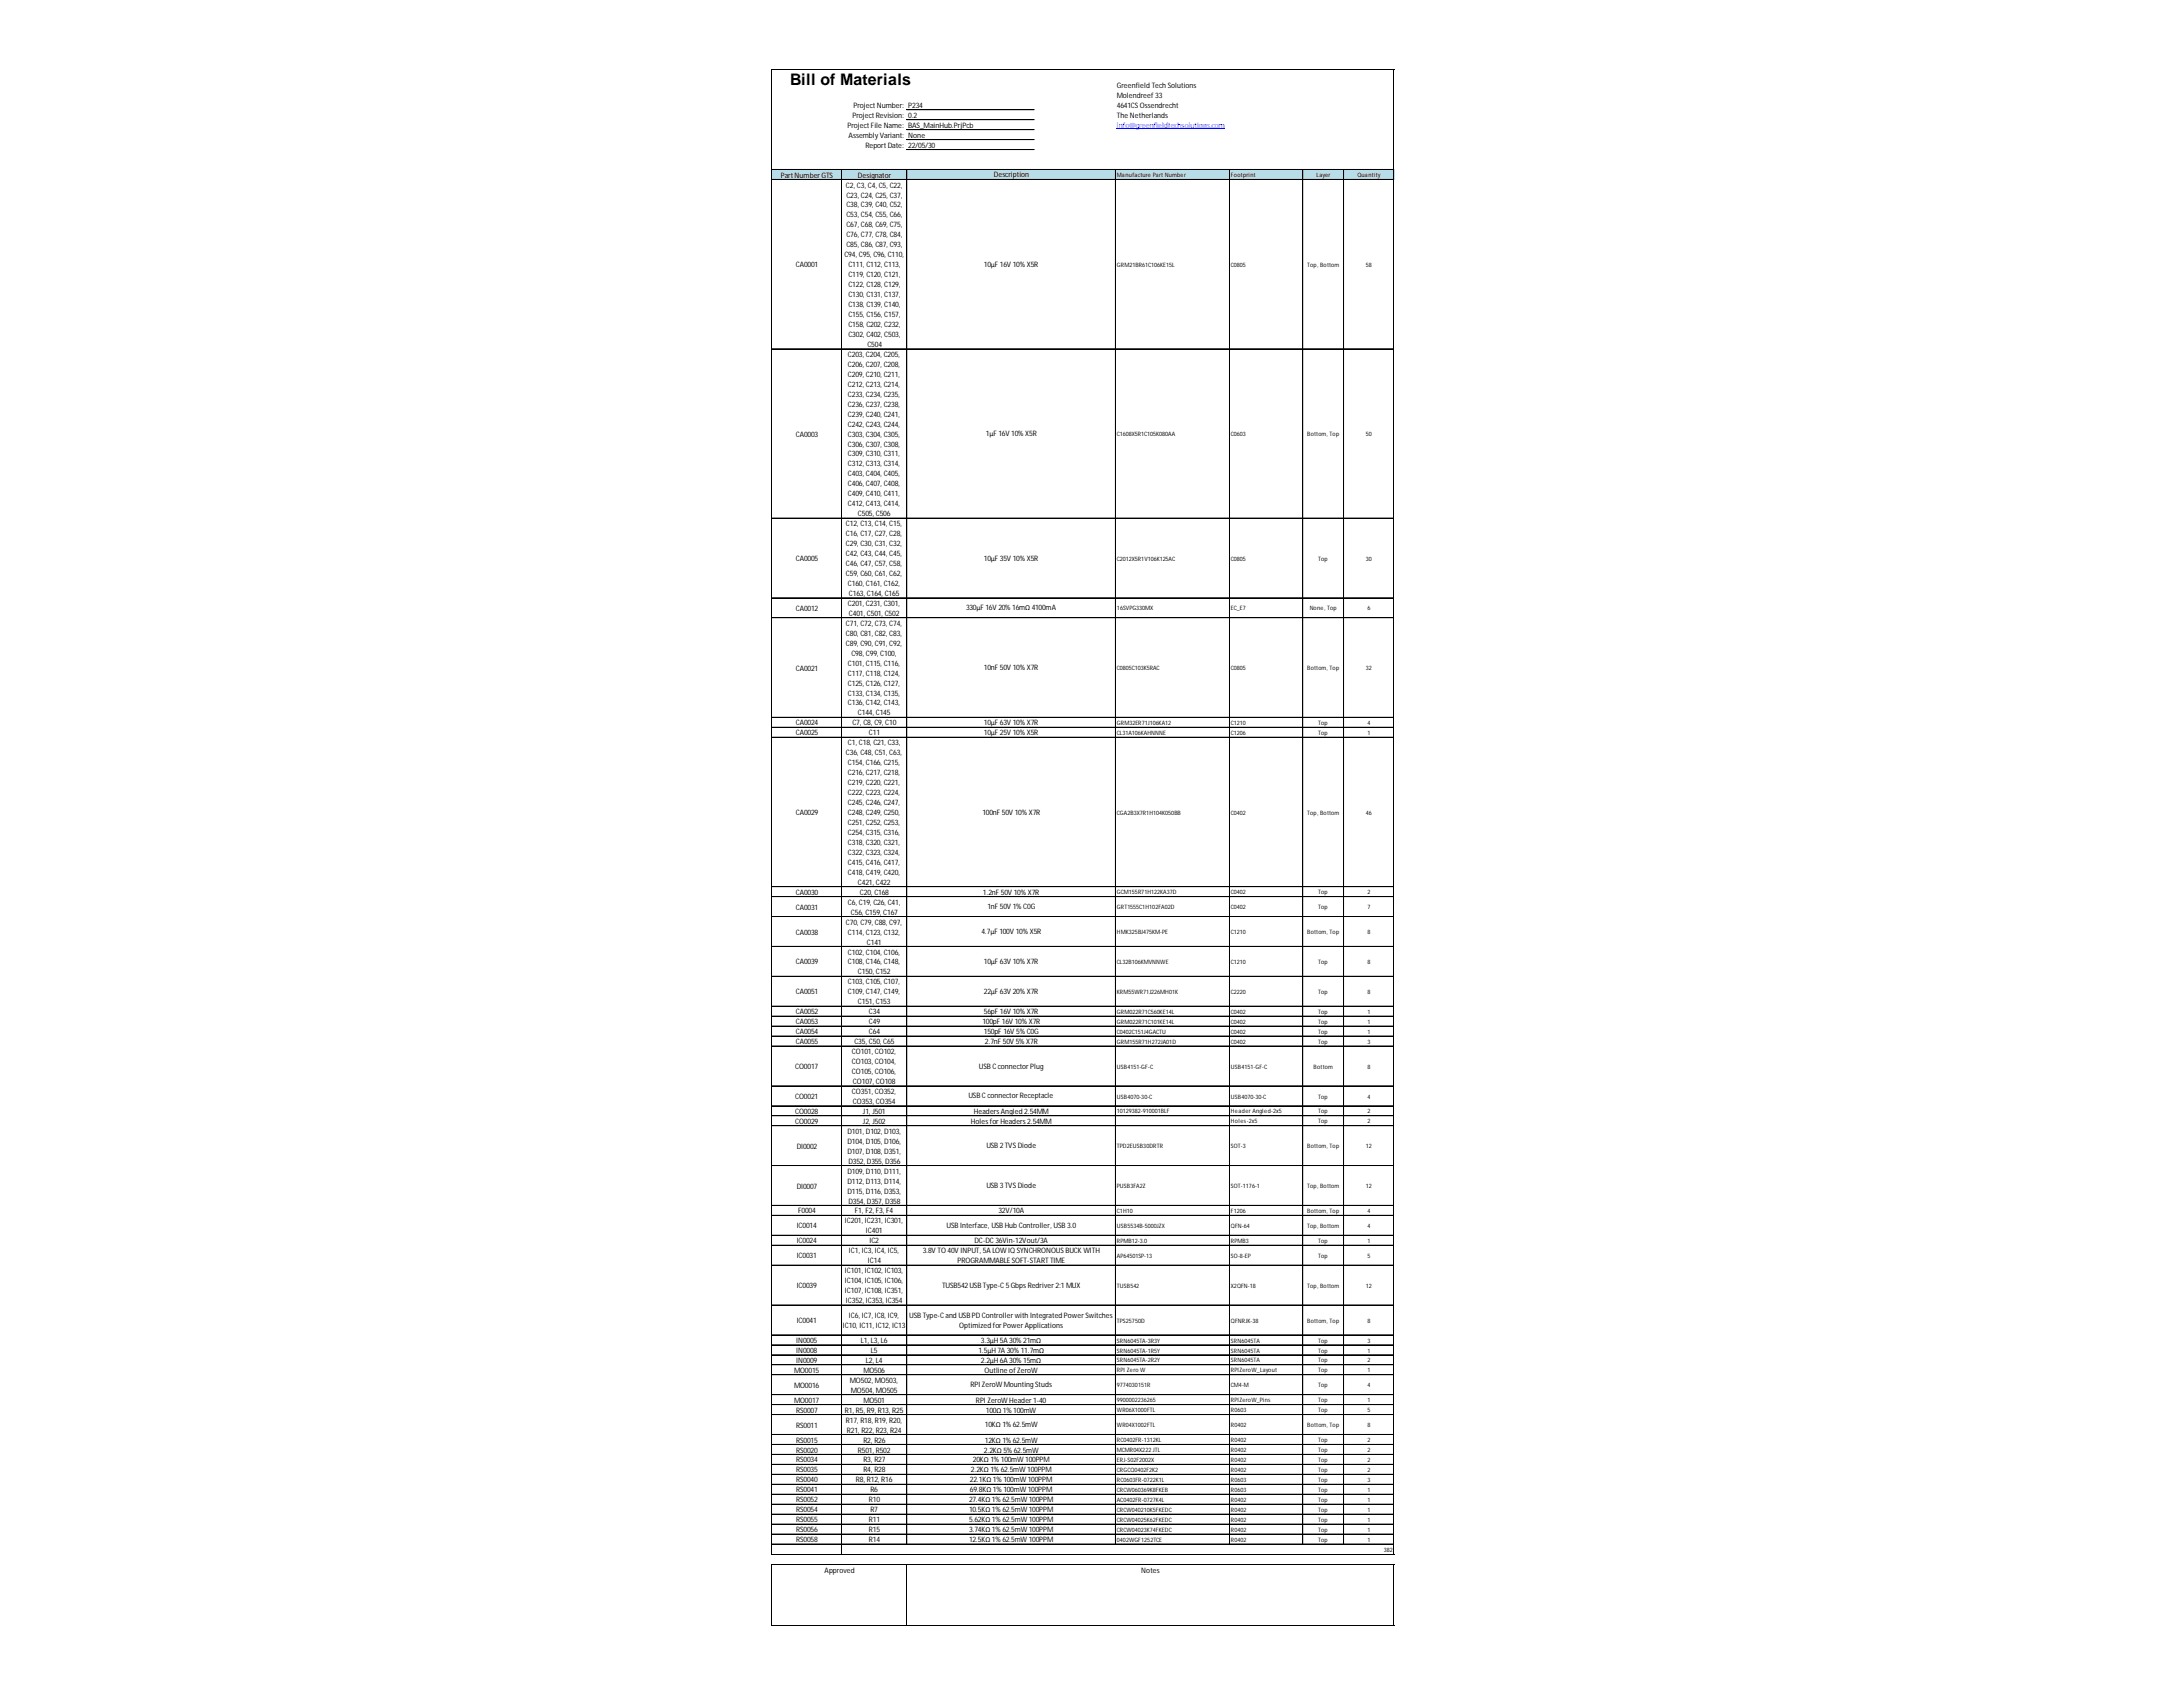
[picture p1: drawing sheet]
<svg xmlns="http://www.w3.org/2000/svg" width="279mm" height="216mm" viewBox="0 0 279 216" stroke-linecap="round" stroke-linejoin="round" font-family="sans-serif">
<defs><g id="words">
<text font-size="2" x="101.1" y="10.9">Bill of Materials</text>
<g font-size="1">
<text x="143" y="11.3">Greenfield Tech Solutions</text>
<text x="108.5" y="16.4">Project File Name: BAS_MainHub.PrjPcb</text>
<text x="108.6" y="17.6">Assembly Variant: None</text>
<text x="109.1" y="15.1">Project Revision: 0.2</text>
<text x="109.2" y="13.8">Project Number: P234</text>
<text x="143" y="12.5">Molendreef33</text>
<text x="143" y="13.8">4641CS Ossendrecht</text>
<text x="143" y="15.1">The Netherlands</text>
<text x="99.9" y="22.7">Part NumberGTS</text>
<text x="109.8" y="22.7">Designator</text>
<text x="110.8" y="18.9">Report Date: 22/05/30</text>
<text x="127.2" y="22.7">Description</text>
<text x="108.3" y="24">C2, C3, C4, C5, C22,</text>
<text x="108.3" y="25.3">C23, C24, C25, C37,</text>
<text x="108.3" y="26.6">C38, C39, C40, C52,</text>
<text x="108.3" y="27.8">C53, C54, C55, C66,</text>
<text x="108.3" y="29.1">C67, C68, C69, C75,</text>
<text x="101.8" y="34.2">CA0001</text>
<text x="108.1" y="32.9">C94, C95, C96, C110,</text>
<text x="108.3" y="30.4">C76, C77, C78, C84,</text>
<text x="108.3" y="31.6">C85, C86, C87, C93,</text>
<text x="108.6" y="34.2">C111, C112, C113,</text>
<text x="108.6" y="35.5">C119, C120, C121,</text>
<text x="125.9" y="34.1">10µF 16V 10% X5R</text>
<text x="108.6" y="36.7">C122, C128, C129,</text>
<text x="108.6" y="38">C130, C131, C137,</text>
<text x="108.6" y="39.3">C138, C139, C140,</text>
<text x="108.6" y="40.6">C155, C156, C157,</text>
<text x="108.6" y="41.8">C158, C202, C232,</text>
<text x="108.5" y="45.7">C203, C204, C205,</text>
<text x="108.5" y="46.9">C206, C207, C208,</text>
<text x="108.6" y="43.1">C302, C402, C503,</text>
<text x="111" y="44.4">C504</text>
<text x="108.5" y="48.2">C209, C210, C211,</text>
<text x="108.5" y="49.5">C212, C213, C214,</text>
<text x="108.5" y="50.8">C233, C234, C235,</text>
<text x="108.5" y="52">C236, C237, C238,</text>
<text x="108.5" y="53.3">C239, C240, C241,</text>
<text x="101.8" y="55.9">CA0003</text>
<text x="108.5" y="54.6">C242, C243, C244,</text>
<text x="108.5" y="55.9">C303, C304, C305,</text>
<text x="108.5" y="57.1">C306, C307, C308,</text>
<text x="108.5" y="58.4">C309, C310, C311,</text>
<text x="108.5" y="59.7">C312, C313, C314,</text>
<text x="126.2" y="55.8">1µF 16V 10% X5R</text>
<text x="108.5" y="61">C403, C404, C405,</text>
<text x="108.5" y="62.2">C406, C407, C408,</text>
<text x="108.5" y="63.5">C409, C410, C411,</text>
<text x="108.5" y="64.8">C412, C413, C414,</text>
<text x="101.8" y="71.8">CA0005</text>
<text x="108.3" y="67.3">C12, C13, C14, C15,</text>
<text x="108.3" y="68.6">C16, C17, C27, C28,</text>
<text x="108.3" y="69.9">C29, C30, C31, C32,</text>
<text x="108.3" y="71.2">C42, C43, C44, C45,</text>
<text x="109.8" y="66.1">C505, C506</text>
<text x="125.9" y="71.7">10µF 35V 10% X5R</text>
<text x="108.3" y="72.4">C46, C47, C57, C58,</text>
<text x="108.3" y="73.7">C59, C60, C61, C62,</text>
<text x="108.5" y="75">C160, C161, C162,</text>
<text x="108.5" y="77.5">C201, C231, C301,</text>
<text x="108.7" y="76.3">C163, C164, C165</text>
<text x="101.8" y="78.2">CA0012</text>
<text x="108.3" y="80.1">C71, C72, C73, C74,</text>
<text x="108.3" y="81.4">C80, C81, C82, C83,</text>
<text x="108.3" y="82.6">C89, C90, C91, C92,</text>
<text x="108.7" y="78.8">C401, C501, C502</text>
<text x="109" y="83.9">C98, C99, C100,</text>
<text x="123.6" y="78.1">330µF 16V 20% 16mΩ 4100mA</text>
<text x="101.8" y="85.8">CA0021</text>
<text x="108.5" y="85.2">C101, C115, C116,</text>
<text x="108.5" y="86.5">C117, C118, C124,</text>
<text x="108.5" y="87.7">C125, C126, C127,</text>
<text x="108.5" y="89">C133, C134, C135,</text>
<text x="125.9" y="85.8">10nF 50V 10% X7R</text>
<text x="101.8" y="92.8">CA0024</text>
<text x="101.8" y="94.1">CA0025</text>
<text x="108.5" y="90.3">C136, C142, C143,</text>
<text x="108.5" y="95.4">C1, C18, C21, C33,</text>
<text x="109.1" y="92.8">C7, C8, C9, C10</text>
<text x="109.8" y="91.6">C144, C145</text>
<text x="111.2" y="94.1">C11</text>
<text x="125.9" y="92.8">10µF 63V 10% X7R</text>
<text x="125.9" y="94.1">10µF 25V 10% X5R</text>
<text x="108.3" y="96.7">C36, C48, C51, C63,</text>
<text x="108.5" y="97.9">C154, C166, C215,</text>
<text x="108.5" y="99.2">C216, C217, C218,</text>
<text x="108.5" y="100.5">C219, C220, C221,</text>
<text x="108.5" y="101.8">C222, C223, C224,</text>
<text x="101.8" y="104.3">CA0029</text>
<text x="108.5" y="103">C245, C246, C247,</text>
<text x="108.5" y="104.3">C248, C249, C250,</text>
<text x="108.5" y="105.6">C251, C252, C253,</text>
<text x="108.5" y="106.9">C254, C315, C316,</text>
<text x="125.7" y="104.2">100nF 50V 10% X7R</text>
<text x="108.5" y="108.1">C318, C320, C321,</text>
<text x="108.5" y="109.4">C322, C323, C324,</text>
<text x="108.5" y="110.7">C415, C416, C417,</text>
<text x="108.5" y="112">C418, C419, C420,</text>
<text x="109.8" y="113.2">C421, C422</text>
<text x="101.8" y="114.5">CA0030</text>
<text x="101.8" y="116.4">CA0031</text>
<text x="101.8" y="119.6">CA0038</text>
<text x="108.3" y="118.3">C70, C79, C88, C97,</text>
<text x="108.5" y="115.8">C6, C19, C26, C41,</text>
<text x="108.5" y="119.6">C114, C123, C132,</text>
<text x="108.9" y="117.1">C56, C159, C167</text>
<text x="110.1" y="114.5">C20, C168</text>
<text x="125.6" y="119.5">4.7µF 100V 10% X5R</text>
<text x="125.8" y="114.5">1.2nF 50V 10% X7R</text>
<text x="126.4" y="116.4">1nF 50V 1% C0G</text>
<text x="101.8" y="123.4">CA0039</text>
<text x="108.5" y="122.2">C102, C104, C106,</text>
<text x="108.5" y="123.4">C108, C146, C148,</text>
<text x="108.5" y="126">C103, C105, C107,</text>
<text x="109.8" y="124.7">C150, C152</text>
<text x="111" y="120.9">C141</text>
<text x="125.9" y="123.4">10µF 63V 10% X7R</text>
<text x="101.8" y="127.3">CA0051</text>
<text x="101.8" y="129.8">CA0052</text>
<text x="101.8" y="131.1">CA0053</text>
<text x="108.5" y="127.3">C109, C147, C149,</text>
<text x="109.8" y="128.5">C151, C153</text>
<text x="111.2" y="129.8">C34</text>
<text x="111.2" y="131.1">C49</text>
<text x="125.7" y="131.1">100pF 16V 10% X7R</text>
<text x="125.9" y="127.2">22µF 63V 20% X7R</text>
<text x="125.9" y="129.8">56pF 16V 10% X7R</text>
<text x="101.8" y="136.8">CO0017</text>
<text x="101.8" y="132.4">CA0054</text>
<text x="101.8" y="133.6">CA0055</text>
<text x="109" y="134.9">CO101, CO102,</text>
<text x="109" y="136.2">CO103, CO104,</text>
<text x="109" y="137.5">CO105, CO106,</text>
<text x="109.4" y="133.6">C35, C50, C65</text>
<text x="111.2" y="132.4">C64</text>
<text x="125.3" y="136.8">USB Cconnector Plug</text>
<text x="125.9" y="132.4">150pF 16V 5% C0G</text>
<text x="126.1" y="133.6">2.7nF 50V 5% X7R</text>
<text x="101.8" y="140.6">CO0021</text>
<text x="101.8" y="142.6">CO0028</text>
<text x="101.8" y="143.8">CO0029</text>
<text x="109" y="140">CO351, CO352,</text>
<text x="109.2" y="138.7">CO107, CO108</text>
<text x="109.2" y="141.3">CO353, CO354</text>
<text x="110.4" y="142.6">J1, J501</text>
<text x="110.4" y="143.8">J2, J502</text>
<text x="124" y="140.6">USB Cconnector Receptacle</text>
<text x="124.3" y="143.8">Holesfor Headers2.54MM</text>
<text x="124.7" y="142.6">HeadersAngled 2.54MM</text>
<text x="102" y="147">DI0002</text>
<text x="108.5" y="145.1">D101, D102, D103,</text>
<text x="108.5" y="146.4">D104, D105, D106,</text>
<text x="108.5" y="147.7">D107, D108, D351,</text>
<text x="108.6" y="148.9">D352, D355, D356</text>
<text x="126.3" y="146.9">USB 2TVSDiode</text>
<text x="102" y="152.1">DI0007</text>
<text x="102.2" y="155.3">F0004</text>
<text x="108.5" y="150.2">D109, D110, D111,</text>
<text x="108.5" y="151.5">D112, D113, D114,</text>
<text x="108.5" y="152.7">D115, D116, D353,</text>
<text x="108.6" y="154">D354, D357, D358</text>
<text x="109.4" y="155.3">F1, F2, F3, F4</text>
<text x="126.3" y="152">USB 3TVSDiode</text>
<text x="127.8" y="155.3">32V/10A</text>
<text x="102" y="157.2">IC0014</text>
<text x="102" y="159.1">IC0024</text>
<text x="102" y="161">IC0031</text>
<text x="108.1" y="156.6">IC201, IC231, IC301,</text>
<text x="108.7" y="160.4">IC1, IC3, IC4, IC5,</text>
<text x="110.8" y="157.8">IC401</text>
<text x="111.1" y="161.7">IC14</text>
<text x="111.3" y="159.1">IC2</text>
<text x="118.1" y="160.4">3.8V TO 40V INPUT, 5A LOW IQ SYNCHRONOUSBUCK WITH</text>
<text x="121.2" y="157.1">USB Interface, USB Hub Controller, USB 3.0</text>
<text x="122.6" y="161.7">PROGRAMMABLE SOFT-START TIME</text>
<text x="124.7" y="159.1">DC-DC36Vin-12Vout/3A</text>
<text x="102" y="164.9">IC0039</text>
<text x="108.1" y="162.9">IC101, IC102, IC103,</text>
<text x="108.1" y="164.2">IC104, IC105, IC106,</text>
<text x="108.1" y="165.5">IC107, IC108, IC351,</text>
<text x="108.3" y="166.8">IC352, IC353, IC354</text>
<text x="120.6" y="164.8">TUSB542USB Type-C5GbpsRedriver2:1 MUX</text>
<text x="101.9" y="171.9">IN0005</text>
<text x="101.9" y="173.1">IN0008</text>
<text x="102" y="169.3">IC0041</text>
<text x="107.9" y="170">IC10, IC11, IC12, IC13</text>
<text x="108.7" y="168.7">IC6, IC7, IC8, IC9,</text>
<text x="110.2" y="171.9">L1, L3, L6</text>
<text x="111.5" y="173.1">L5</text>
<text x="116.4" y="168.6">USB Type-Cand USB PD Controllerwith Integrated PowerSwitches</text>
<text x="122.7" y="169.9">Optimized for PowerApplications</text>
<text x="125.2" y="173.1">1.5µH 7A 30% 11.7mΩ</text>
<text x="125.6" y="171.9">3.3µH 5A 30% 21mΩ</text>
<text x="101.6" y="175.7">MO0015</text>
<text x="101.6" y="177.6">MO0016</text>
<text x="101.6" y="179.5">MO0017</text>
<text x="101.9" y="174.4">IN0009</text>
<text x="108.8" y="177">MO502, MO503,</text>
<text x="108.9" y="178.2">MO504, MO505</text>
<text x="110.5" y="175.7">MO506</text>
<text x="110.5" y="179.5">MO501</text>
<text x="110.8" y="174.4">L2, L4</text>
<text x="124.2" y="177.5">RPI ZeroW Mounting Studs</text>
<text x="124.9" y="179.5">RPI ZeroW Header1-40</text>
<text x="125.6" y="174.4">2.2µH 6A 30% 15mΩ</text>
<text x="126" y="175.7">Outline ofZeroW</text>
<text x="101.9" y="180.8">RS0007</text>
<text x="101.9" y="182.7">RS0011</text>
<text x="101.9" y="184.6">RS0015</text>
<text x="101.9" y="185.9">RS0020</text>
<text x="108.1" y="180.8">R1, R5, R9, R13, R25</text>
<text x="108.3" y="182.1">R17, R18, R19, R20,</text>
<text x="108.4" y="183.3">R21, R22, R23, R24</text>
<text x="109.8" y="185.9">R501, R502</text>
<text x="110.5" y="184.6">R2, R26</text>
<text x="125.9" y="185.9">2.2KΩ 5% 62.5mW</text>
<text x="126.1" y="182.6">10KΩ 1% 62.5mW</text>
<text x="126.1" y="184.6">12KΩ 1% 62.5mW</text>
<text x="126.2" y="180.8">100Ω 1% 100mW</text>
<text x="101.9" y="187.2">RS0034</text>
<text x="101.9" y="188.4">RS0035</text>
<text x="101.9" y="189.7">RS0040</text>
<text x="101.9" y="191">RS0041</text>
<text x="109.6" y="189.7">R8, R12, R16</text>
<text x="110.5" y="187.2">R3, R27</text>
<text x="110.5" y="188.4">R4, R28</text>
<text x="111.4" y="191">R6</text>
<text x="124.1" y="189.7">22.1KΩ 1% 100mW 100PPM</text>
<text x="124.1" y="191">69.8KΩ 1% 100mW 100PPM</text>
<text x="124.3" y="188.4">2.2KΩ 1% 62.5mW 100PPM</text>
<text x="124.5" y="187.2">20KΩ 1% 100mW 100PPM</text>
<text x="101.9" y="192.3">RS0052</text>
<text x="101.9" y="193.5">RS0054</text>
<text x="101.9" y="194.8">RS0055</text>
<text x="101.9" y="196.1">RS0056</text>
<text x="101.9" y="197.4">RS0058</text>
<text x="111.2" y="192.3">R10</text>
<text x="111.2" y="194.8">R11</text>
<text x="111.2" y="196.1">R15</text>
<text x="111.2" y="197.4">R14</text>
<text x="111.4" y="193.5">R7</text>
<text x="124" y="197.4">12.5KΩ 1% 62.5mW 100PPM</text>
<text x="124" y="196.1">3.74KΩ 1% 62.5mW 100PPM</text>
<text x="124" y="192.3">27.4KΩ 1% 62.5mW 100PPM</text>
<text x="124" y="193.5">10.5KΩ 1% 62.5mW 100PPM</text>
<text x="124" y="194.8">5.62KΩ 1% 62.5mW 100PPM</text>
<text x="105.5" y="201.3">Approved</text>
<text x="146.1" y="201.3">Notes</text>
</g>
<text font-size="1" fill="#00f" x="143" y="16.4">info@greenfieldtechsolutions.com</text>
<g font-size=".8">
<text x="143" y="22.7">Manufacture Part Number</text>
<text x="157.6" y="22.7">Footprint</text>
<text x="168.5" y="22.7">Layer</text>
<text x="173.7" y="22.7">Quantity</text>
<text x="143" y="34.1">GRM21BR61C106KE15L</text>
<text x="157.6" y="34.1">C0805</text>
<text x="167.3" y="34.1">Top, Bottom</text>
<text x="174.8" y="34.1">58</text>
<text x="143" y="55.8">C1608X5R1C105K080AA</text>
<text x="157.6" y="55.8">C0603</text>
<text x="167.3" y="55.8">Bottom, Top</text>
<text x="174.8" y="55.8">50</text>
<text x="143" y="71.7">C2012X5R1V106K125AC</text>
<text x="157.6" y="71.7">C0805</text>
<text x="168.7" y="71.7">Top</text>
<text x="174.8" y="71.7">30</text>
<text x="143" y="78.1">16SVPG330MX</text>
<text x="157.6" y="78.1">EC_E7</text>
<text x="167.6" y="78.1">None, Top</text>
<text x="175" y="78.1">6</text>
<text x="143" y="85.8">C0805C103K5RAC</text>
<text x="157.6" y="85.8">C0805</text>
<text x="167.3" y="85.8">Bottom, Top</text>
<text x="174.8" y="85.8">32</text>
<text x="143" y="92.8">GRM32ER71J106KA12</text>
<text x="143" y="94.1">CL31A106KAHNNNE</text>
<text x="157.6" y="92.8">C1210</text>
<text x="157.6" y="94.1">C1206</text>
<text x="168.7" y="92.8">Top</text>
<text x="168.7" y="94.1">Top</text>
<text x="175" y="92.8">4</text>
<text x="175" y="94.1">1</text>
<text x="143" y="104.3">CGA2B3X7R1H104K050BB</text>
<text x="157.6" y="104.3">C0402</text>
<text x="167.3" y="104.3">Top, Bottom</text>
<text x="174.8" y="104.3">46</text>
<text x="143" y="114.5">GCM155R71H122KA37D</text>
<text x="143" y="116.4">GRT1555C1H102FA02D</text>
<text x="143" y="119.6">HMK325BJ475KM-PE</text>
<text x="157.6" y="114.5">C0402</text>
<text x="157.6" y="116.4">C0402</text>
<text x="157.6" y="119.6">C1210</text>
<text x="167.3" y="119.6">Bottom, Top</text>
<text x="168.7" y="114.5">Top</text>
<text x="168.7" y="116.4">Top</text>
<text x="175" y="114.5">2</text>
<text x="175" y="116.4">7</text>
<text x="175" y="119.6">8</text>
<text x="143" y="123.4">CL32B106KMVNNWE</text>
<text x="157.6" y="123.4">C1210</text>
<text x="168.7" y="123.4">Top</text>
<text x="175" y="123.4">8</text>
<text x="143" y="127.2">KRM55WR71J226MH01K</text>
<text x="143" y="129.8">GRM022R71C560KE14L</text>
<text x="143" y="131">GRM022R71C101KE14L</text>
<text x="157.6" y="127.2">C2220</text>
<text x="157.6" y="129.8">C0402</text>
<text x="157.6" y="131">C0402</text>
<text x="168.7" y="127.2">Top</text>
<text x="168.7" y="129.8">Top</text>
<text x="168.7" y="131">Top</text>
<text x="175" y="127.2">8</text>
<text x="175" y="129.8">1</text>
<text x="175" y="131">1</text>
<text x="143" y="132.3">C0402C151J4GACTU</text>
<text x="143" y="133.6">GRM155R71H272JA01D</text>
<text x="143" y="136.8">USB4151-GF-C</text>
<text x="157.6" y="132.3">C0402</text>
<text x="157.6" y="133.6">C0402</text>
<text x="157.6" y="136.8">USB4151-GF-C</text>
<text x="168.1" y="136.8">Bottom</text>
<text x="168.7" y="132.3">Top</text>
<text x="168.7" y="133.6">Top</text>
<text x="175" y="132.3">1</text>
<text x="175" y="133.6">3</text>
<text x="175" y="136.8">8</text>
<text x="143" y="140.6">USB4070-30-C</text>
<text x="143" y="142.5">10129382-910001BLF</text>
<text x="157.6" y="140.6">USB4070-30-C</text>
<text x="157.6" y="142.5">Header Angled-2x5</text>
<text x="157.6" y="143.8">Holes-2x5</text>
<text x="168.7" y="140.6">Top</text>
<text x="168.7" y="142.5">Top</text>
<text x="168.7" y="143.8">Top</text>
<text x="175" y="140.6">4</text>
<text x="175" y="142.5">2</text>
<text x="175" y="143.8">2</text>
<text x="143" y="147">TPD2EUSB30DRTR</text>
<text x="157.6" y="147">SOT-3</text>
<text x="167.3" y="147">Bottom, Top</text>
<text x="174.8" y="147">12</text>
<text x="143" y="152.1">PUSB3FA2Z</text>
<text x="143" y="155.2">C1H10</text>
<text x="157.6" y="152.1">SOT-1176-1</text>
<text x="157.6" y="155.2">F1206</text>
<text x="167.3" y="152.1">Top, Bottom</text>
<text x="167.3" y="155.2">Bottom, Top</text>
<text x="174.8" y="152.1">12</text>
<text x="175" y="155.2">4</text>
<text x="143" y="157.2">USB5534B-5000JZX</text>
<text x="143" y="159.1">RPMB12-3.0</text>
<text x="143" y="161">AP64501SP-13</text>
<text x="157.6" y="157.2">QFN-64</text>
<text x="157.6" y="159.1">RPMB3</text>
<text x="157.6" y="161">SO-8-EP</text>
<text x="167.3" y="157.2">Top, Bottom</text>
<text x="168.7" y="159.1">Top</text>
<text x="168.7" y="161">Top</text>
<text x="175" y="157.2">4</text>
<text x="175" y="159.1">1</text>
<text x="175" y="161">5</text>
<text x="143" y="164.8">TUSB542</text>
<text x="157.6" y="164.8">X2QFN-18</text>
<text x="167.3" y="164.8">Top, Bottom</text>
<text x="174.8" y="164.8">12</text>
<text x="143" y="169.3">TPS25750D</text>
<text x="143" y="171.8">SRN6045TA-3R3Y</text>
<text x="143" y="173.1">SRN6045TA-1R5Y</text>
<text x="157.6" y="169.3">QFNRJK-38</text>
<text x="157.6" y="171.8">SRN6045TA</text>
<text x="157.6" y="173.1">SRN6045TA</text>
<text x="167.3" y="169.3">Bottom, Top</text>
<text x="168.7" y="171.8">Top</text>
<text x="168.7" y="173.1">Top</text>
<text x="175" y="169.3">8</text>
<text x="175" y="171.8">3</text>
<text x="175" y="173.1">1</text>
<text x="143" y="174.4">SRN6045TA-2R2Y</text>
<text x="143" y="175.6">RPI Zero W</text>
<text x="143" y="177.6">9774030151R</text>
<text x="143" y="179.5">9900002236265</text>
<text x="157.6" y="174.4">SRN6045TA</text>
<text x="157.6" y="175.6">RPIZeroW_Layout</text>
<text x="157.6" y="177.6">CM4-M</text>
<text x="157.6" y="179.5">RPIZeroW_Pins</text>
<text x="168.7" y="174.4">Top</text>
<text x="168.7" y="175.6">Top</text>
<text x="168.7" y="177.6">Top</text>
<text x="168.7" y="179.5">Top</text>
<text x="175" y="174.4">2</text>
<text x="175" y="175.6">1</text>
<text x="175" y="177.6">4</text>
<text x="175" y="179.5">1</text>
<text x="143" y="180.7">WR06X1000FTL</text>
<text x="143" y="182.7">WR04X1002FTL</text>
<text x="143" y="184.6">RC0402FR-1312KL</text>
<text x="143" y="185.8">MCMR04X222 JTL</text>
<text x="157.6" y="180.7">R0603</text>
<text x="157.6" y="182.7">R0402</text>
<text x="157.6" y="184.6">R0402</text>
<text x="157.6" y="185.8">R0402</text>
<text x="167.3" y="182.7">Bottom, Top</text>
<text x="168.7" y="180.7">Top</text>
<text x="168.7" y="184.6">Top</text>
<text x="168.7" y="185.8">Top</text>
<text x="175" y="180.7">5</text>
<text x="175" y="182.7">8</text>
<text x="175" y="184.6">2</text>
<text x="175" y="185.8">2</text>
<text x="143" y="187.1">ERJ-S02F2002X</text>
<text x="143" y="188.4">CRGCQ0402F2K2</text>
<text x="143" y="189.7">RC0603FR-0722K1L</text>
<text x="143" y="190.9">CRCW060369K8FKEB</text>
<text x="157.6" y="187.1">R0402</text>
<text x="157.6" y="188.4">R0402</text>
<text x="157.6" y="189.7">R0603</text>
<text x="157.6" y="190.9">R0603</text>
<text x="168.7" y="187.1">Top</text>
<text x="168.7" y="188.4">Top</text>
<text x="168.7" y="189.7">Top</text>
<text x="168.7" y="190.9">Top</text>
<text x="175" y="187.1">2</text>
<text x="175" y="188.4">2</text>
<text x="175" y="189.7">3</text>
<text x="175" y="190.9">1</text>
<text x="143" y="192.2">AC0402FR-0727K4L</text>
<text x="143" y="193.5">CRCW040210K5FKEDC</text>
<text x="143" y="194.8">CRCW04025K62FKEDC</text>
<text x="143" y="196">CRCW04023K74FKEDC</text>
<text x="143" y="197.3">0402WGF1252TCE</text>
<text x="157.6" y="192.2">R0402</text>
<text x="157.6" y="193.5">R0402</text>
<text x="157.6" y="194.8">R0402</text>
<text x="157.6" y="196">R0402</text>
<text x="157.6" y="197.3">R0402</text>
<text x="168.7" y="192.2">Top</text>
<text x="168.7" y="193.5">Top</text>
<text x="168.7" y="194.8">Top</text>
<text x="168.7" y="196">Top</text>
<text x="168.7" y="197.3">Top</text>
<text x="175" y="192.2">1</text>
<text x="175" y="193.5">1</text>
<text x="175" y="194.8">1</text>
<text x="175" y="196">1</text>
<text x="175" y="197.3">1</text>
<text x="177.1" y="198.6">382</text>
</g>
</g></defs>
<path d="M98.8 21.7h79.7v1.3h-79.7z" fill="#b7dee8"/>
<path d="M143 16.5h13.8" fill="none" stroke="#00f" stroke-width=".13"/>
<g fill="none" stroke="#000" stroke-width=".13">
<path d="M98.8 8.9v190.1M98.8 8.9h79.7M116.1 14h16.3M116.1 14.1h16.3M116.1 15.3h16.3M116.1 16.6h16.3M116.1 17.9h16.3M116.1 19.1h16.3M116.1 19.2h16.3M178.4 9v190M98.8 23h8.8M98.8 21.7h79.5"/>
<path d="M107.7 21.8v71.3M107.8 23h70.5M116.1 21.8v175.9M142.8 21.8v175.9M157.4 21.8v175.9M166.7 21.8v175.9M166.8 21.8v175.9M172 21.8v175.9M98.8 44.6h8.8M98.8 44.7h8.8M107.7 44.7v21.6M107.8 44.6h70.5"/>
<path d="M107.8 44.7h70.5M98.8 66.3h8.8M98.8 76.5h8.8M98.8 79.1h8.8M107.7 76.6v2.5M107.8 66.3h70.5M107.8 76.5h70.5M107.8 79.1h70.5M98.8 91.8h8.8M98.8 93.1h8.8M98.8 94.3h8.8M98.8 94.4h8.8"/>
<path d="M107.7 94.4v19.1M107.8 91.8h70.5M107.8 93.1h70.5M107.8 94.3h70.5M107.8 94.4h70.5M98.8 113.5h8.8M98.8 114.7h8.8M98.8 114.8h8.8M98.8 117.3h8.8M107.7 114.8v15.2M107.7 114.8v2.5M107.8 113.5h70.5"/>
<path d="M107.8 114.7h70.5M107.8 114.8h70.5M107.8 117.3h70.5M98.8 121.1h8.8M98.8 121.2h8.8M98.8 124.9h8.8M98.8 125h8.8M98.8 128.8h8.8M98.8 130h8.8M98.8 130.1h8.8M98.8 131.3h8.8M98.8 132.6h8.8"/>
<path d="M98.8 133.9h8.8M98.8 139h8.8M107.7 131.4v1.2M107.7 133.9v8.9M107.7 121.2v3.7M107.7 133.9v5.1M107.8 121.1h70.5M107.8 121.2h70.5M107.8 124.9h70.5M107.8 125h70.5M107.8 128.8h70.5M107.8 130h70.5"/>
<path d="M107.8 130.1h70.5M107.8 131.3h70.5M107.8 132.6h70.5M107.8 133.9h70.5M107.8 139h70.5M98.8 141.5h8.8M98.8 142.8h8.8M98.8 144.1h8.8M98.8 149.2h8.8M98.8 154.3h8.8M98.8 155.5h8.8M98.8 155.6h8.8"/>
<path d="M98.8 158.1h8.8M98.8 159.4h8.8M107.7 144.1v28M107.7 144.1v5.1M107.8 141.5h70.5M107.8 142.8h70.5M107.8 144.1h70.5M107.8 149.2h70.5M107.8 154.3h70.5M107.8 155.5h70.5M107.8 155.6h70.5M107.8 158.1h70.5"/>
<path d="M107.8 159.4h70.5M98.8 161.9h8.8M98.8 167h8.8M98.8 170.8h8.8M98.8 170.9h8.8M98.8 172.1h8.8M98.8 173.4h8.8M98.8 174.7h8.8M98.8 175.9h8.8M98.8 176h8.8M98.8 178.5h8.8M98.8 179.8h8.8"/>
<path d="M107.7 173.4v1.3M107.7 176v2.5M107.7 179.8v5.1M107.7 162v5M107.8 161.9h70.5M107.8 167h70.5M107.8 170.8h70.5M107.8 170.9h70.5M107.8 172.1h70.5M107.8 173.4h70.5M107.8 174.7h70.5M107.8 175.9h70.5"/>
<path d="M107.8 176h70.5M107.8 178.5h70.5M107.8 179.8h70.5M98.8 181h8.8M98.8 181.1h8.8M98.8 183.6h8.8M98.8 184.9h8.8M98.8 186.1h8.8M98.8 186.2h8.8M98.8 187.4h8.8M98.8 188.7h8.8M98.8 190h8.8"/>
<path d="M98.8 191.2h8.8M98.8 191.3h8.8M98.8 192.5h8.8M98.8 193.8h8.8M98.8 195.1h8.8M98.8 196.3h8.8M98.8 196.4h8.8M98.8 197.6h79.5M98.8 198.9h79.7M107.7 186.2v1.2M107.7 188.7v1.3M107.7 191.3v1.2"/>
<path d="M107.7 193.8v1.3M107.7 196.4v2.5M107.8 181h70.5M107.8 181.1h70.5M107.8 183.6h70.5M107.8 184.9h70.5M107.8 186.1h70.5M107.8 186.2h70.5M107.8 187.4h70.5M107.8 188.7h70.5M107.8 190h70.5M107.8 191.2h70.5"/>
<path d="M107.8 191.3h70.5M107.8 192.5h70.5M107.8 193.8h70.5M107.8 195.1h70.5M107.8 196.3h70.5M107.8 196.4h70.5M98.8 200.2v7.9M98.8 200.3h79.7M98.8 208h79.7M116.1 200.3v7.8M178.4 200.3v7.8"/>
</g>
<g fill="#000">
<path d="M107.7 21.8l.1 1.2zM107.6 93.1h.2v1.3h-.2zM107.7 91.9l.1 1.2zM107.6 113.5h.2v1.3h-.2zM107.6 130h.2v1.4h-.2zM107.6 132.6h.2v1.3h-.2zM107.7 128.8l.1 1.2zM107.7 131.4l.1 1.2zM107.6 142.8h.2v1.3h-.2zM107.7 141.6l.1 1.2zM107.7 154.3l.1 1.2zM107.7 158.1l.1 1.3z"/>
<path d="M107.6 172.1h.2v1.3h-.2zM107.6 174.7h.2v1.3h-.2zM107.6 178.5h.2v1.3h-.2zM107.7 170.9l.1 1.2zM107.7 173.4l.1 1.3zM107.7 179.8l.1 1.2zM107.6 184.9h.2v1.3h-.2zM107.6 187.4h.2v1.3h-.2zM107.6 190h.2v1.3h-.2zM107.6 192.5h.2v1.3h-.2zM107.6 195.1h.2v1.3h-.2zM107.7 183.6l.1 1.3z"/>
<path d="M107.7 186.2l.1 1.2zM107.7 188.7l.1 1.3zM107.7 191.3l.1 1.2zM107.7 193.8l.1 1.3z"/>
</g>
<use href="#words"/>
</svg>
